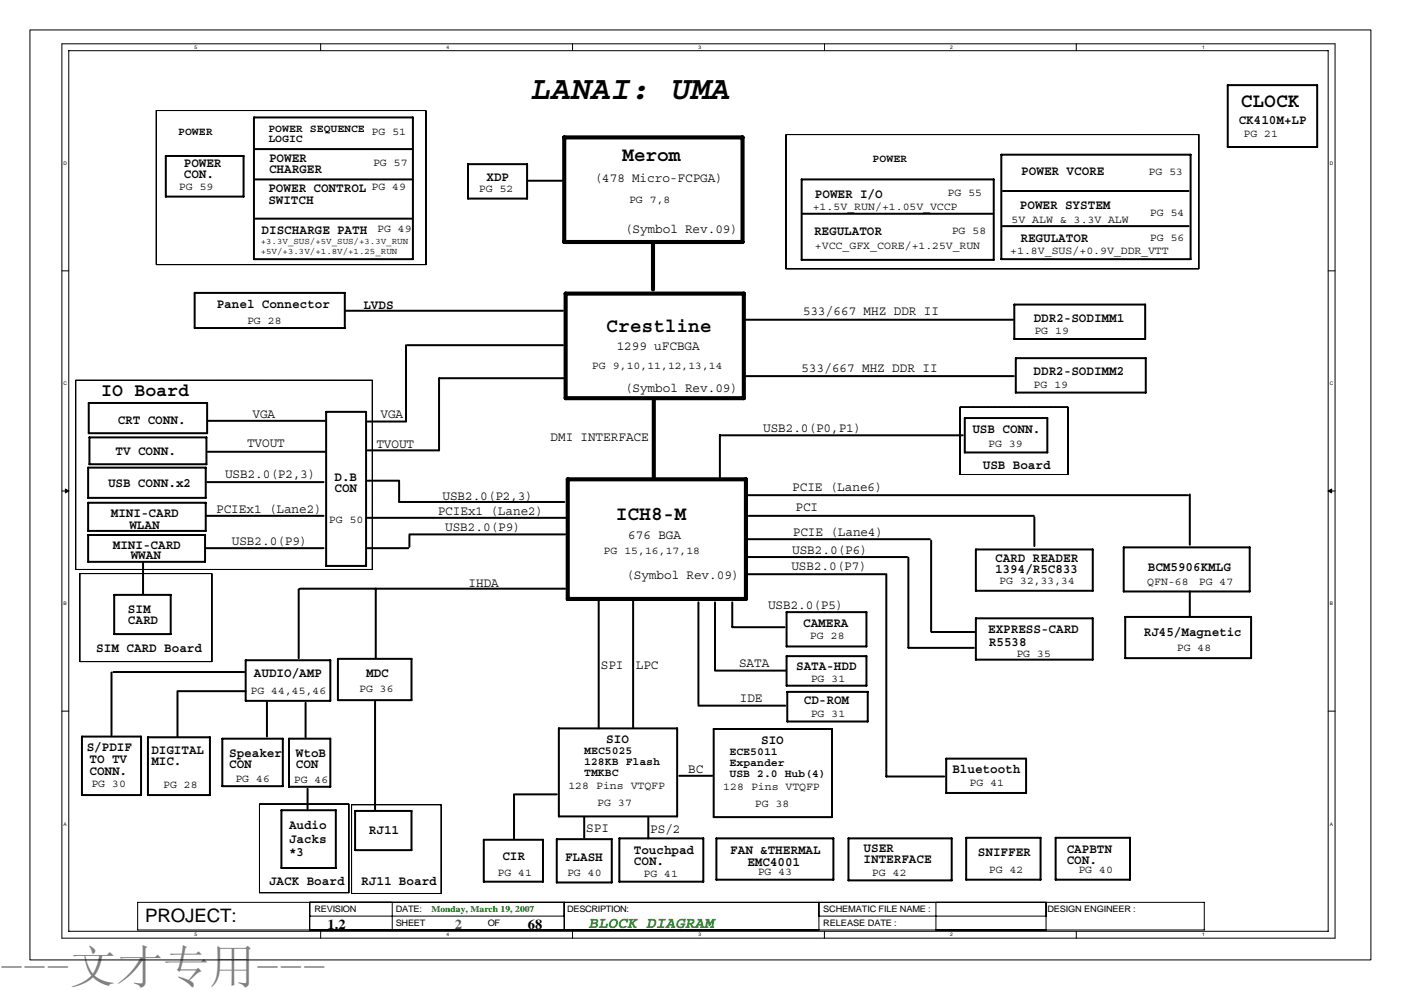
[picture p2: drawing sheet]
<svg xmlns="http://www.w3.org/2000/svg" width="297mm" height="210mm" viewBox="0 0 297 210" stroke-linecap="round" stroke-linejoin="round" font-family="sans-serif">
<defs><g id="words">
<text font-size="9.9" fill="#808080" x="0" y="208.6">---文才专用---</text>
<text font-size="7" x="112.3" y="21">LANAI: UMA</text>
<g font-size="4.2">
<text x="263.1" y="22.6">CLOCK</text>
<text x="131.9" y="34.1">Merom</text>
<text x="128.5" y="70.5">Crestline</text>
<text x="130.6" y="110.3">ICH8-M</text>
</g>
<g font-size="3.9">
<text x="21.4" y="84.1">IO Board</text>
<text x="30.8" y="195.5">PROJECT:</text>
</g>
<text font-size="3.4" fill="#008000" x="124.8" y="196.8">BLOCK DIAGRAM</text>
<g font-size="2.9">
<text x="69.5" y="197.1">1.2</text>
<text x="111.9" y="197.1">68</text>
</g>
<text font-size="2.9" fill="#f00" x="96.4" y="197.1">2</text>
<g font-size="2.8">
<text x="262.6" y="26.2">CK410M+LP</text>
<text x="39" y="35.4">POWER</text>
<text x="57" y="34.4">POWER</text>
<text x="39" y="37.8">CON.</text>
<text x="56.9" y="40.8">POWER CONTROL</text>
<text x="57" y="36.8">CHARGER</text>
<text x="103.2" y="38.3">XDP</text>
<text x="126.1" y="38.5">(478 Micro-FCPGA)</text>
<text x="172.8" y="42">POWER I/O</text>
<text x="216.5" y="37.2">POWER VCORE</text>
<text x="56.9" y="43.2">SWITCH</text>
<text x="216.2" y="44.3">POWER SYSTEM</text>
<text x="55.5" y="49.7">DISCHARGE PATH</text>
<text x="132.5" y="49.5">(Symbol Rev.09)</text>
<text x="172.6" y="49.9">REGULATOR</text>
<text x="216.4" y="51.3">REGULATOR</text>
<text x="46" y="65.3">Panel Connector</text>
<text x="77" y="65.5">LVDS</text>
<text x="170.3" y="66.8">533/667 MHZ DDR II</text>
<text x="219.2" y="68.4">DDR2-SODIMM1</text>
<text x="130.7" y="74.3">1299 uFCBGA</text>
<text x="132.5" y="83.2">(Symbol Rev.09)</text>
<text x="170" y="78.9">533/667 MHZ DDR II</text>
<text x="219.2" y="79.5">DDR2-SODIMM2</text>
<text x="25" y="89.9">CRT CONN.</text>
<text x="53.6" y="88.7">VGA</text>
<text x="80.7" y="88.6">VGA</text>
<text x="52.4" y="94.8">TVOUT</text>
<text x="79.8" y="95">TVOUT</text>
<text x="116.7" y="93.5">DMI INTERFACE</text>
<text x="161.8" y="91.6">USB2.0(P0,P1)</text>
<text x="206.2" y="91.7">USB CONN.</text>
<text x="24.5" y="96.6">TV CONN.</text>
<text x="47.7" y="101.4">USB2.0(P2,3)</text>
<text x="70.9" y="102">D.B</text>
<text x="208.4" y="99.5">USB Board</text>
<text x="22.9" y="103.3">USB CONN.x2</text>
<text x="70.9" y="104.3">CON</text>
<text x="93.8" y="106.1">USB2.0(P2,3)</text>
<text x="168" y="104.2">PCIE (Lane6)</text>
<text x="23.5" y="109.7">MINI-CARD</text>
<text x="27.4" y="112.2">WLAN</text>
<text x="45.8" y="108.8">PCIEx1 (Lane2)</text>
<text x="92.8" y="109.3">PCIEx1 (Lane2)</text>
<text x="94.4" y="112.6">USB2.0(P9)</text>
<text x="168.1" y="113.6">PCIE (Lane4)</text>
<text x="168.7" y="108.4">PCI</text>
<text x="23.9" y="116.4">MINI-CARD</text>
<text x="27.7" y="118.6">WWAN</text>
<text x="49.2" y="115.7">USB2.0(P9)</text>
<text x="133.2" y="114.3">676 BGA</text>
<text x="168" y="117.5">USB2.0(P6)</text>
<text x="211" y="119.2">CARD READER</text>
<text x="99.4" y="124.5">IHDA</text>
<text x="132.8" y="122.9">(Symbol Rev.09)</text>
<text x="167.8" y="120.9">USB2.0(P7)</text>
<text x="211" y="121.5">1394/R5C833</text>
<text x="243.4" y="121.1">BCM5906KMLG</text>
<text x="27.1" y="130">SIM</text>
<text x="162.8" y="129.3">USB2.0(P5)</text>
<text x="27.1" y="132.4">CARD</text>
<text x="170.3" y="132.9">CAMERA</text>
<text x="209.5" y="134.3">EXPRESS-CARD</text>
<text x="209.7" y="137">R5538</text>
<text x="242.5" y="134.9">RJ45/Magnetic</text>
<text x="20.4" y="138.3">SIM CARD Board</text>
<text x="53.8" y="143.6">AUDIO/AMP</text>
<text x="77.6" y="143.6">MDC</text>
<text x="127.4" y="141.8">SPI</text>
<text x="134.8" y="142">LPC</text>
<text x="156.7" y="141.5">SATA</text>
<text x="168.8" y="142.1">SATA-HDD</text>
<text x="156.8" y="149">IDE</text>
<text x="170.4" y="149.4">CD-ROM</text>
<text x="18.4" y="159.3">S/PDIF</text>
<text x="19" y="161.9">TO TV</text>
<text x="32.1" y="159.9">DIGITAL</text>
<text x="48.6" y="160.5">Speaker</text>
<text x="62.7" y="160.5">WtoB</text>
<text x="128.5" y="157.7">SIO</text>
<text x="161.4" y="157.9">SIO</text>
<text x="19" y="164.3">CONN.</text>
<text x="32.1" y="162.3">MIC.</text>
<text x="48.6" y="162.9">CON</text>
<text x="62.7" y="162.9">CON</text>
<text x="145.9" y="163.9">BC</text>
<text x="201.9" y="164">Bluetooth</text>
<text x="61.3" y="175.9">Audio</text>
<text x="61.3" y="178.7">Jacks</text>
<text x="78.2" y="176.8">RJ11</text>
<text x="124.3" y="176.6">SPI</text>
<text x="137.9" y="176.7">PS/2</text>
<text x="61.3" y="181.5">*3</text>
<text x="106.5" y="182.5">CIR</text>
<text x="119.8" y="182.6">FLASH</text>
<text x="134.4" y="181.1">Touchpad</text>
<text x="134.4" y="183.4">CON.</text>
<text x="154.8" y="181.1">FAN &amp;THERMAL</text>
<text x="158.5" y="183.7">EMC4001</text>
<text x="183.1" y="180.6">USER</text>
<text x="183.1" y="183">INTERFACE</text>
<text x="207.3" y="181.6">SNIFFER</text>
<text x="226.2" y="180.9">CAPBTN</text>
<text x="226.2" y="183.3">CON.</text>
<text x="57" y="187.6">JACK Board</text>
<text x="76.6" y="187.7">RJ11 Board</text>
</g>
<g font-size="2.3">
<text x="37.8" y="28.6">POWER</text>
<text x="56.9" y="28">POWER SEQUENCE</text>
<text x="78.8" y="28.7">PG 51</text>
<text x="263.6" y="29.1">PG 21</text>
<text x="56.9" y="30.1">LOGIC</text>
<text x="79.1" y="35.2">PG 57</text>
<text x="185" y="34.4">POWER</text>
<text x="37.9" y="40.3">PG 59</text>
<text x="78.8" y="40.3">PG 49</text>
<text x="101.6" y="40.8">PG 52</text>
<text x="200.9" y="41.7">PG 55</text>
<text x="243.5" y="37.1">PG 53</text>
<text x="133.4" y="43.1">PG 7,8</text>
<text x="172.3" y="44.6">+1.5V_RUN/+1.05V_VCCP</text>
<text x="214.5" y="47.2">5V_ALW &amp; 3.3V_ALW</text>
<text x="243.8" y="45.9">PG 54</text>
<text x="80" y="49.1">PG 49</text>
<text x="172.8" y="52.9">+VCC_GFX_CORE/+1.25V_RUN</text>
<text x="201.8" y="49.7">PG 58</text>
<text x="214.2" y="53.9">+1.8V_SUS/+0.9V_DDR_VTT</text>
<text x="243.8" y="51">PG 56</text>
<text x="52.4" y="68.7">PG 28</text>
<text x="219.3" y="70.8">PG 19</text>
<text x="125.5" y="78.3">PG 9,10,11,12,13,14</text>
<text x="219.2" y="82.4">PG 19</text>
<text x="209.5" y="94.8">PG 39</text>
<text x="69.7" y="110.8">PG 50</text>
<text x="127.9" y="117.6">PG 15,16,17,18</text>
<text x="211.9" y="124">PG 32,33,34</text>
<text x="243.2" y="124.1">QFN-68</text>
<text x="254.2" y="124.1">PG 47</text>
<text x="171.7" y="135.6">PG 28</text>
<text x="215.5" y="139.3">PG 35</text>
<text x="249.5" y="138.1">PG 48</text>
<text x="53.1" y="147.2">PG 44,45,46</text>
<text x="76.2" y="146.9">PG 36</text>
<text x="171.9" y="144.7">PG 31</text>
<text x="171.9" y="152">PG 31</text>
<text x="123.9" y="159.9">MEC5025</text>
<text x="154.7" y="160.1">ECE5011</text>
<text x="19.4" y="167">PG 30</text>
<text x="34.6" y="167.2">PG 28</text>
<text x="49.9" y="165.8">PG 46</text>
<text x="62.3" y="166">PG 46</text>
<text x="120.5" y="167.4">128 Pins VTQFP</text>
<text x="123.9" y="162.3">128KB Flash</text>
<text x="123.9" y="164.6">TMKBC</text>
<text x="153.3" y="167.6">128 Pins VTQFP</text>
<text x="154.7" y="162.4">Expander</text>
<text x="154.7" y="164.8">USB 2.0 Hub(4)</text>
<text x="205.6" y="166.7">PG 41</text>
<text x="126.6" y="171">PG 37</text>
<text x="160.1" y="171.1">PG 38</text>
<text x="105.5" y="185.8">PG 41</text>
<text x="120.2" y="185.8">PG 40</text>
<text x="136.4" y="186">PG 41</text>
<text x="160.7" y="185.7">PG 43</text>
<text x="184.9" y="185.8">PG 42</text>
<text x="209.7" y="185.1">PG 42</text>
<text x="228.6" y="185.1">PG 40</text>
</g>
<g font-size="1.9">
<text x="55.3" y="51.8">+3.3V_SUS/+5V_SUS/+3.3V_RUN</text>
<text x="55.3" y="53.8">+5V/+3.3V/+1.8V/+1.25_RUN</text>
<text x="66.7" y="193.4">REVISION</text>
<text x="83.9" y="196.4">SHEET</text>
<text x="83.9" y="193.5">DATE:</text>
<text x="103.4" y="196.4">OF</text>
<text x="120.2" y="193.5">DESCRIPTION:</text>
<text x="174.5" y="193.4">SCHEMATIC FILE NAME :</text>
<text x="174.5" y="196.4">RELEASE DATE :</text>
<text x="222.1" y="193.4">DESIGN ENGINEER :</text>
</g>
<text font-size="1.9" fill="#008000" x="91.5" y="193.4">Monday, March 19, 2007</text>
<g font-size="1">
<text x="41.3" y="10.4">5</text>
<text x="94.7" y="10.4">4</text>
<text x="148.1" y="10.4">3</text>
<text x="201.5" y="10.4">2</text>
<text x="254.9" y="10.4">1</text>
<text x="13.5" y="35">D</text>
<text x="282" y="35">D</text>
<text x="13.5" y="81.7">C</text>
<text x="282" y="81.7">C</text>
<text x="13.5" y="128.4">B</text>
<text x="282" y="128.4">B</text>
<text x="13.5" y="175.1">A</text>
<text x="282" y="175.1">A</text>
<text x="41.3" y="198.6">5</text>
<text x="94.7" y="198.6">4</text>
<text x="148.1" y="198.6">3</text>
<text x="201.5" y="198.6">2</text>
<text x="254.9" y="198.6">1</text>
</g>
</g></defs>
<g fill="none" stroke="#000" stroke-width=".21">
<path d="M6.3 6.3h284.4v197.3h-284.4zM13.1 9.3h270v189.7h-270zM14.6 10.8h267v186.7h-267zM68 9.3v1.5M121.4 9.3v1.5M174.8 9.3v1.5M228.2 9.3v1.5M33.1 23.5h57.2v32.6h-57.2zM166.6 28.6h87.6v28.4h-87.6zM13.1 57.4h1.5M281.6 57.4h1.5M16.1 80.6h62.8v40.2h-62.8z"/>
<path d="M203.5 86.3h22.9v14.3h-22.9zM13.1 104.1h1.5M281.6 104.1h1.5M16.9 121.7h28v18.6h-28zM13.1 150.8h1.5M281.6 150.8h1.5M55 170.5h19v18.9h-19zM74.5 170.7h19v18.8h-19zM29.2 191.4h226.1v5.9h-226.1zM65.7 191.4v5.9M65.7 194.3h53.9M68 197.5v1.5"/>
<path d="M83.2 191.4v5.9M119.6 191.4v5.9M121.4 197.5v1.5M173.6 194.3h48.2M173.6 191.4v5.9M174.8 197.5v1.5M198.4 191.4v5.9M221.8 191.4v5.9M228.2 197.5v1.5"/>
</g>
<path d="M13.9 103.7l.7 .4-.7 .4zM281.6 104.1l.7-.4v.8z" fill="#000" stroke="#000" stroke-width=".21"/>
<g fill="none" stroke="#000" stroke-width=".42">
<path d="M260.3 18.1h19v13.1h-19zM35.2 33.1h16.4v8.6h-16.4zM53.8 24.9h33.7v30.1h-33.7zM54 38.1h33.3M54 31.6h33.3M99.2 34.8h12.6v7.3h-12.6zM112.1 38.3h7.1M170 38.1h40.7v17h-40.7zM212.3 32.8h40.1v22.2h-40.1zM54 46.4h33.3M170.1 45.3h40.3M212.6 48h39.4"/>
<path d="M212.6 40.5h39.4M41.3 62.1h31.8v7.5h-31.8zM73.2 65.9h46.2M86.1 73.2v15.9M86.4 73.2h33M158 67.8h56.8M158.2 79.8h56.7M215.1 64.6h27.7v7.3h-27.7zM215.4 76h27.5v7.3h-27.5zM18.7 99.2h24.9v6.4h-24.9zM18.8 85.5h25.1v6.4h-25.1zM19 92.8h24.8v5.7h-24.8z"/>
<path d="M44.1 89.3h24.8M44.1 95.8h24.8M69.1 87.4h8.5v32.6h-8.5zM77.9 89.4h8.2M77.9 95.5h15.1M93.1 80.2v15.3M93.2 80.2h26.7M152.6 92.3v8.9M152.6 92.3h51.5M204.6 88.7h17.5v7.3h-17.5zM18.7 106.6h24.9v6h-24.9zM18.7 113.5h24.8v5.7h-24.8z"/>
<path d="M30.3 119.4v6.6M43.6 116.3h25M43.8 109.4h24.8M43.9 102.3h24.7M77.8 109.8h42.1M77.9 116.3h8.6M77.9 102h6.7M84.6 106.5h35.1M84.6 102.2v4.1M86.8 113.3h33M86.8 113.6v2.4M158.5 114.4h38.6"/>
<path d="M158.5 105h93.4M158.6 118.2h33.7M158.7 109.4h60.5M192.6 118.3v19M197.4 114.7v19.2M206.9 116.5h24.8v8.8h-24.8zM219.3 109.7v6.1M238.2 116.1h26.8v9.4h-26.8zM252.3 104.9v10.6M24.2 126.2h12v8.3h-12zM63.3 125v14.6M63.6 124.9h56.2"/>
<path d="M71.6 139.7h15.6v8.8h-15.6zM79.7 124.8v14.8M126.9 127.3v27.2M134.2 127.5v26.8M148.1 127.8v21.6M151.6 127.8v14.3M155.3 127.8v5.1M155.3 133h11M158.3 121.8h29.4M166.8 129.8h16.9v7.3h-16.9zM166.8 139.2h16.9v6.2h-16.9zM187.9 121.8v42.9h12.3"/>
<path d="M192.6 137.4h13.9M197.5 134h9.3M206.9 131.1h24.8v8.8h-24.8zM238.6 130.9h26.7v8.7h-26.7zM252.3 125.4v5.5M17.4 156.2h12.5v12.4h-12.5zM23.6 142.6v13.3M24 142.5h27.8M31.4 156.4h13.1v12.2h-13.1zM37.6 146.6v9.6M37.9 146.6h14.2M47.1 156.7h12.9v10.1h-12.9z"/>
<path d="M52.1 140h17.9v8.7h-17.9zM56.6 148.9v7.3M61.3 156.7h8.7v10.2h-8.7zM64.8 149.1v7.3M79.5 148.6v23.1M118.5 154.5h25.1v18.7h-25.1zM148.1 149.7h18.4M151.3 154.6h25.1v18.7h-25.1zM151.6 142.2h15.1M166.9 146.7h17.1v6.3h-17.1zM59.7 171.9h11.5v12.2h-11.5zM65.2 167.3v4.3"/>
<path d="M75.3 172h11.9v8.3h-11.9zM102.6 178.1h12.5v8.9h-12.5zM109 168.5h9.1M109 168.6v9.4M118 178h11.7v9.2h-11.7zM123.9 173.3v4.4M131.3 177.8h17.8v9.2h-17.8zM137.5 173.4v4.4M144 164.5h7M151.9 177.8h24.8v8.8h-24.8zM179.9 177.8h21.9v8.9h-21.9zM200.6 160.9h16.9v7.3h-16.9z"/>
<path d="M204.8 177.7h15.8v8.9h-15.8zM223.8 177.7h15.8v8.9h-15.8z"/>
</g>
<path d="M119.6 29.1h37.8v22.2h-37.8zM138.4 51.6v9.8M119.9 62.3h37.8v22.2h-37.8zM138.6 84.9v16.3M120.4 101.7h37.8v25.3h-37.8z" fill="none" stroke="#000" stroke-width=".87"/>
<use href="#words"/>
</svg>
